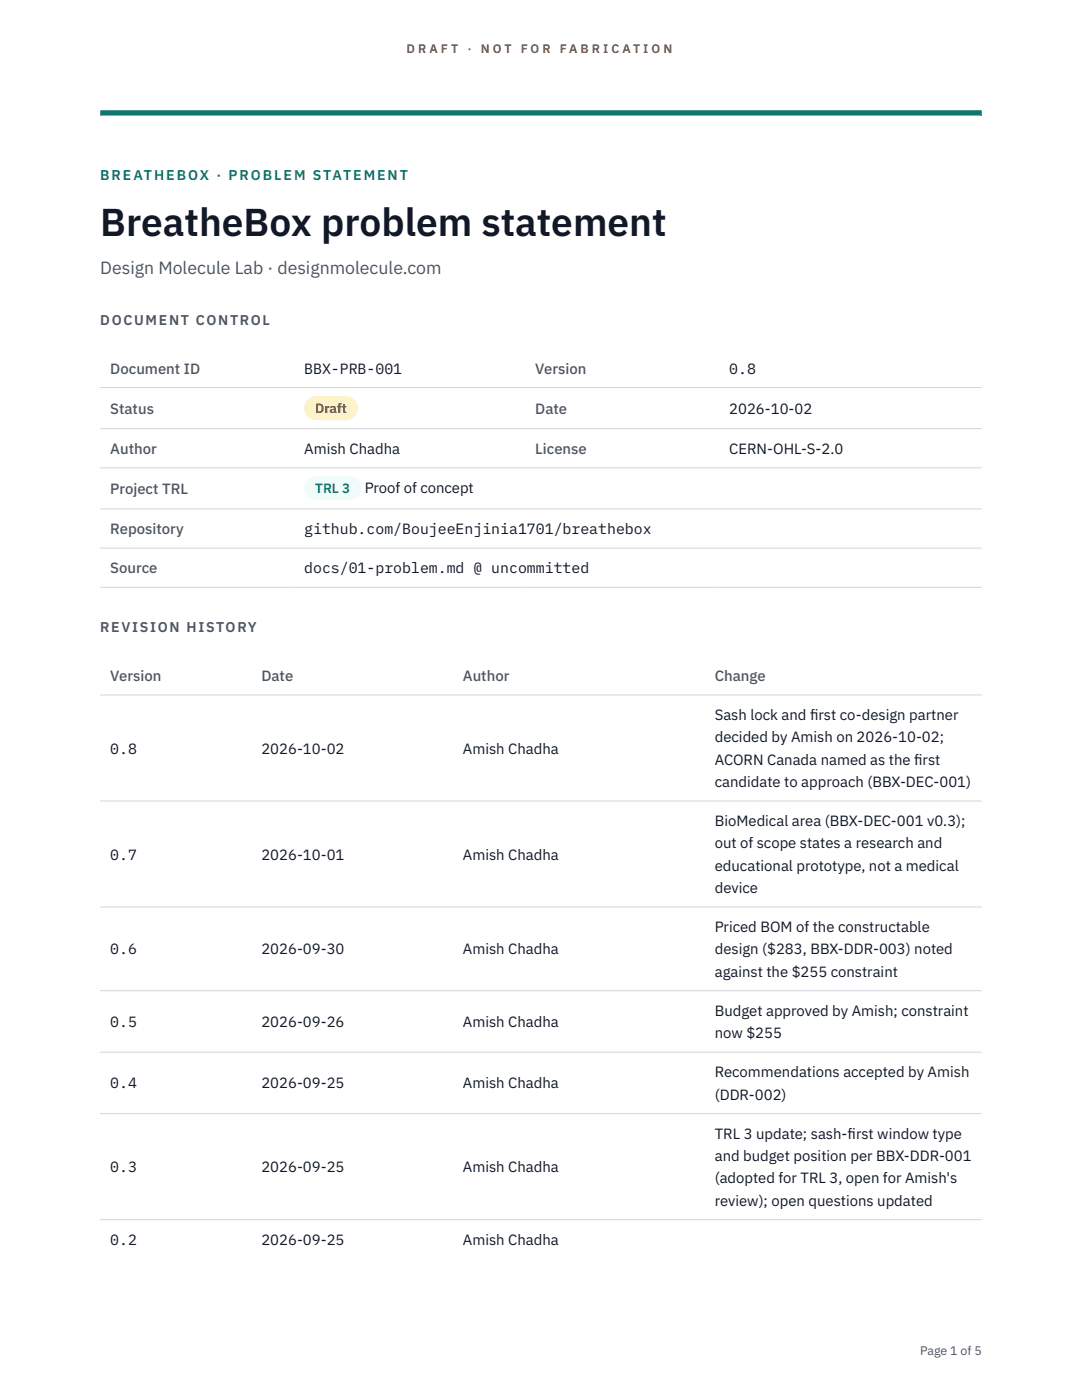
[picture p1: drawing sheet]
<svg xmlns="http://www.w3.org/2000/svg" width="216mm" height="279mm" viewBox="0 0 216 279" stroke-linecap="round" stroke-linejoin="round" font-family="sans-serif">
<defs><g id="words">
<text font-size="7.8" fill="#111827" x="20" y="47.1">BreatheBox problem statement</text>
<text font-size="3.5" fill="#4b5563" x="20" y="54.6">Design Molecule Lab · designmolecule.com</text>
<g font-size="3" fill="#4b5563">
<text x="22" y="74.5">Document ID</text>
<text x="106.8" y="74.5">Version</text>
<text x="22" y="82.6">Status</text>
<text x="106.8" y="82.6">Date</text>
<text x="22" y="90.6">Author</text>
<text x="106.8" y="90.6">License</text>
<text x="22" y="98.6">Project TRL</text>
<text x="22" y="106.6">Repository</text>
<text x="22" y="114.4">Source</text>
<text x="22" y="135.9">Version</text>
<text x="52.2" y="135.9">Date</text>
<text x="92.4" y="135.9">Author</text>
<text x="142.6" y="135.9">Change</text>
</g>
<g font-size="3" fill="#111827">
<text x="60.7" y="74.5">BBX-PRB-001</text>
<text x="145.5" y="74.5">0.8</text>
<text x="145.5" y="82.6">2026-10-02</text>
<text x="60.7" y="90.6">Amish Chadha</text>
<text x="145.5" y="90.6">CERN-OHL-S-2.0</text>
<text x="72.8" y="98.5">Proof of concept</text>
<text x="60.7" y="106.6">github.com/BoujeeEnjinia1701/breathebox</text>
<text x="60.7" y="114.4">docs/01-problem.md @ uncommitted</text>
<text x="142.6" y="143.7">Sash lock and f</text>
<text x="161.6" y="143.7">irst co-design partner</text>
<text x="142.6" y="148.2">decided by Amish on 2026-10-02;</text>
<text x="22" y="150.4">0.8</text>
<text x="52.2" y="150.4">2026-10-02</text>
<text x="92.4" y="150.4">Amish Chadha</text>
<text x="142.6" y="152.6">ACORN Canada named as the f</text>
<text x="182.4" y="152.6">irst</text>
<text x="142.6" y="157.1">candidate to approach (BBX-DEC-001)</text>
<text x="142.6" y="164.9">BioMedical area (BBX-DEC-001 v0.3);</text>
<text x="22" y="171.5">0.7</text>
<text x="52.2" y="171.5">2026-10-01</text>
<text x="92.4" y="171.5">Amish Chadha</text>
<text x="142.6" y="169.3">out of scope states a research and</text>
<text x="142.6" y="173.8">educational prototype, not a medical</text>
<text x="142.6" y="178.2">device</text>
<text x="22" y="190.5">0.6</text>
<text x="52.2" y="190.5">2026-09-30</text>
<text x="92.4" y="190.5">Amish Chadha</text>
<text x="142.6" y="186">Priced BOM of the constructable</text>
<text x="142.6" y="190.5">design ($283, BBX-DDR-003) noted</text>
<text x="142.6" y="194.9">against the $255 constraint</text>
<text x="142.6" y="202.7">Budget approved by Amish; constraint</text>
<text x="22" y="205">0.5</text>
<text x="52.2" y="205">2026-09-26</text>
<text x="92.4" y="205">Amish Chadha</text>
<text x="142.6" y="207.2">now $255</text>
<text x="142.6" y="215">Recommendations accepted by Amish</text>
<text x="22" y="217.2">0.4</text>
<text x="52.2" y="217.2">2026-09-25</text>
<text x="92.4" y="217.2">Amish Chadha</text>
<text x="142.6" y="219.5">(DDR-002)</text>
<text x="142.6" y="227.3">TRL 3 update; sash-f</text>
<text x="169.1" y="227.3">irst window type</text>
<text x="22" y="233.9">0.3</text>
<text x="52.2" y="233.9">2026-09-25</text>
<text x="92.4" y="233.9">Amish Chadha</text>
<text x="142.6" y="231.7">and budget position per BBX-DDR-001</text>
<text x="142.6" y="236.2">(adopted for TRL 3, open for Amish's</text>
<text x="142.6" y="240.6">review); open questions updated</text>
<text x="22" y="248.4">0.2</text>
<text x="52.2" y="248.4">2026-09-25</text>
<text x="92.4" y="248.4">Amish Chadha</text>
</g>
<text font-size="2.8" fill="#0f766e" x="20" y="36">BREATHEBOX · PROBLEM STATEMENT</text>
<g font-size="2.8" fill="#4b5563">
<text x="20" y="64.8">DOCUMENT CONTROL</text>
<text x="20" y="126.2">REVISION HISTORY</text>
</g>
<text font-size="2.7" fill="#92400e" x="62.9" y="82.5">Draft</text>
<text font-size="2.7" fill="#0f766e" x="62.9" y="98.5">TRL 3</text>
<g font-size="2.5" fill="#b45309">
<text x="81.1" y="10.5">D R A F T</text>
<text x="93.3" y="10.5">·</text>
<text x="95.9" y="10.5">N O T</text>
<text x="103.9" y="10.5">F O R</text>
<text x="111.7" y="10.5">F A B R I C A T I O N</text>
</g>
<text font-size="2.5" fill="#4b5563" x="183.6" y="270.3">Page 1 of 5</text>
</g></defs>
<path d="M20 23.1h175.9zM20 22h175.9v1.1h-175.9z" fill-rule="evenodd" fill="#0f766e"/>
<g fill="none" stroke="#d1d5db" stroke-width=".2">
<path d="M20 77.3h175.9M20 85.5h175.9M20 93.4h175.9M20 101.6h175.9M20 109.4h175.9M20 117.2h175.9M20 138.7h175.9M20 159.9h175.9M20 181h175.9M20 197.7h175.9M20 210h175.9M20 222.3h175.9"/>
<path d="M20 243.4h175.9"/>
</g>
<path d="M60.7 79h10.7v4.9h-10.7z" fill="#fef3c7"/>
<path d="M60.7 95.1h11.4v4.8h-11.4z" fill="#f0fdfa"/>
<use href="#words"/>
</svg>
